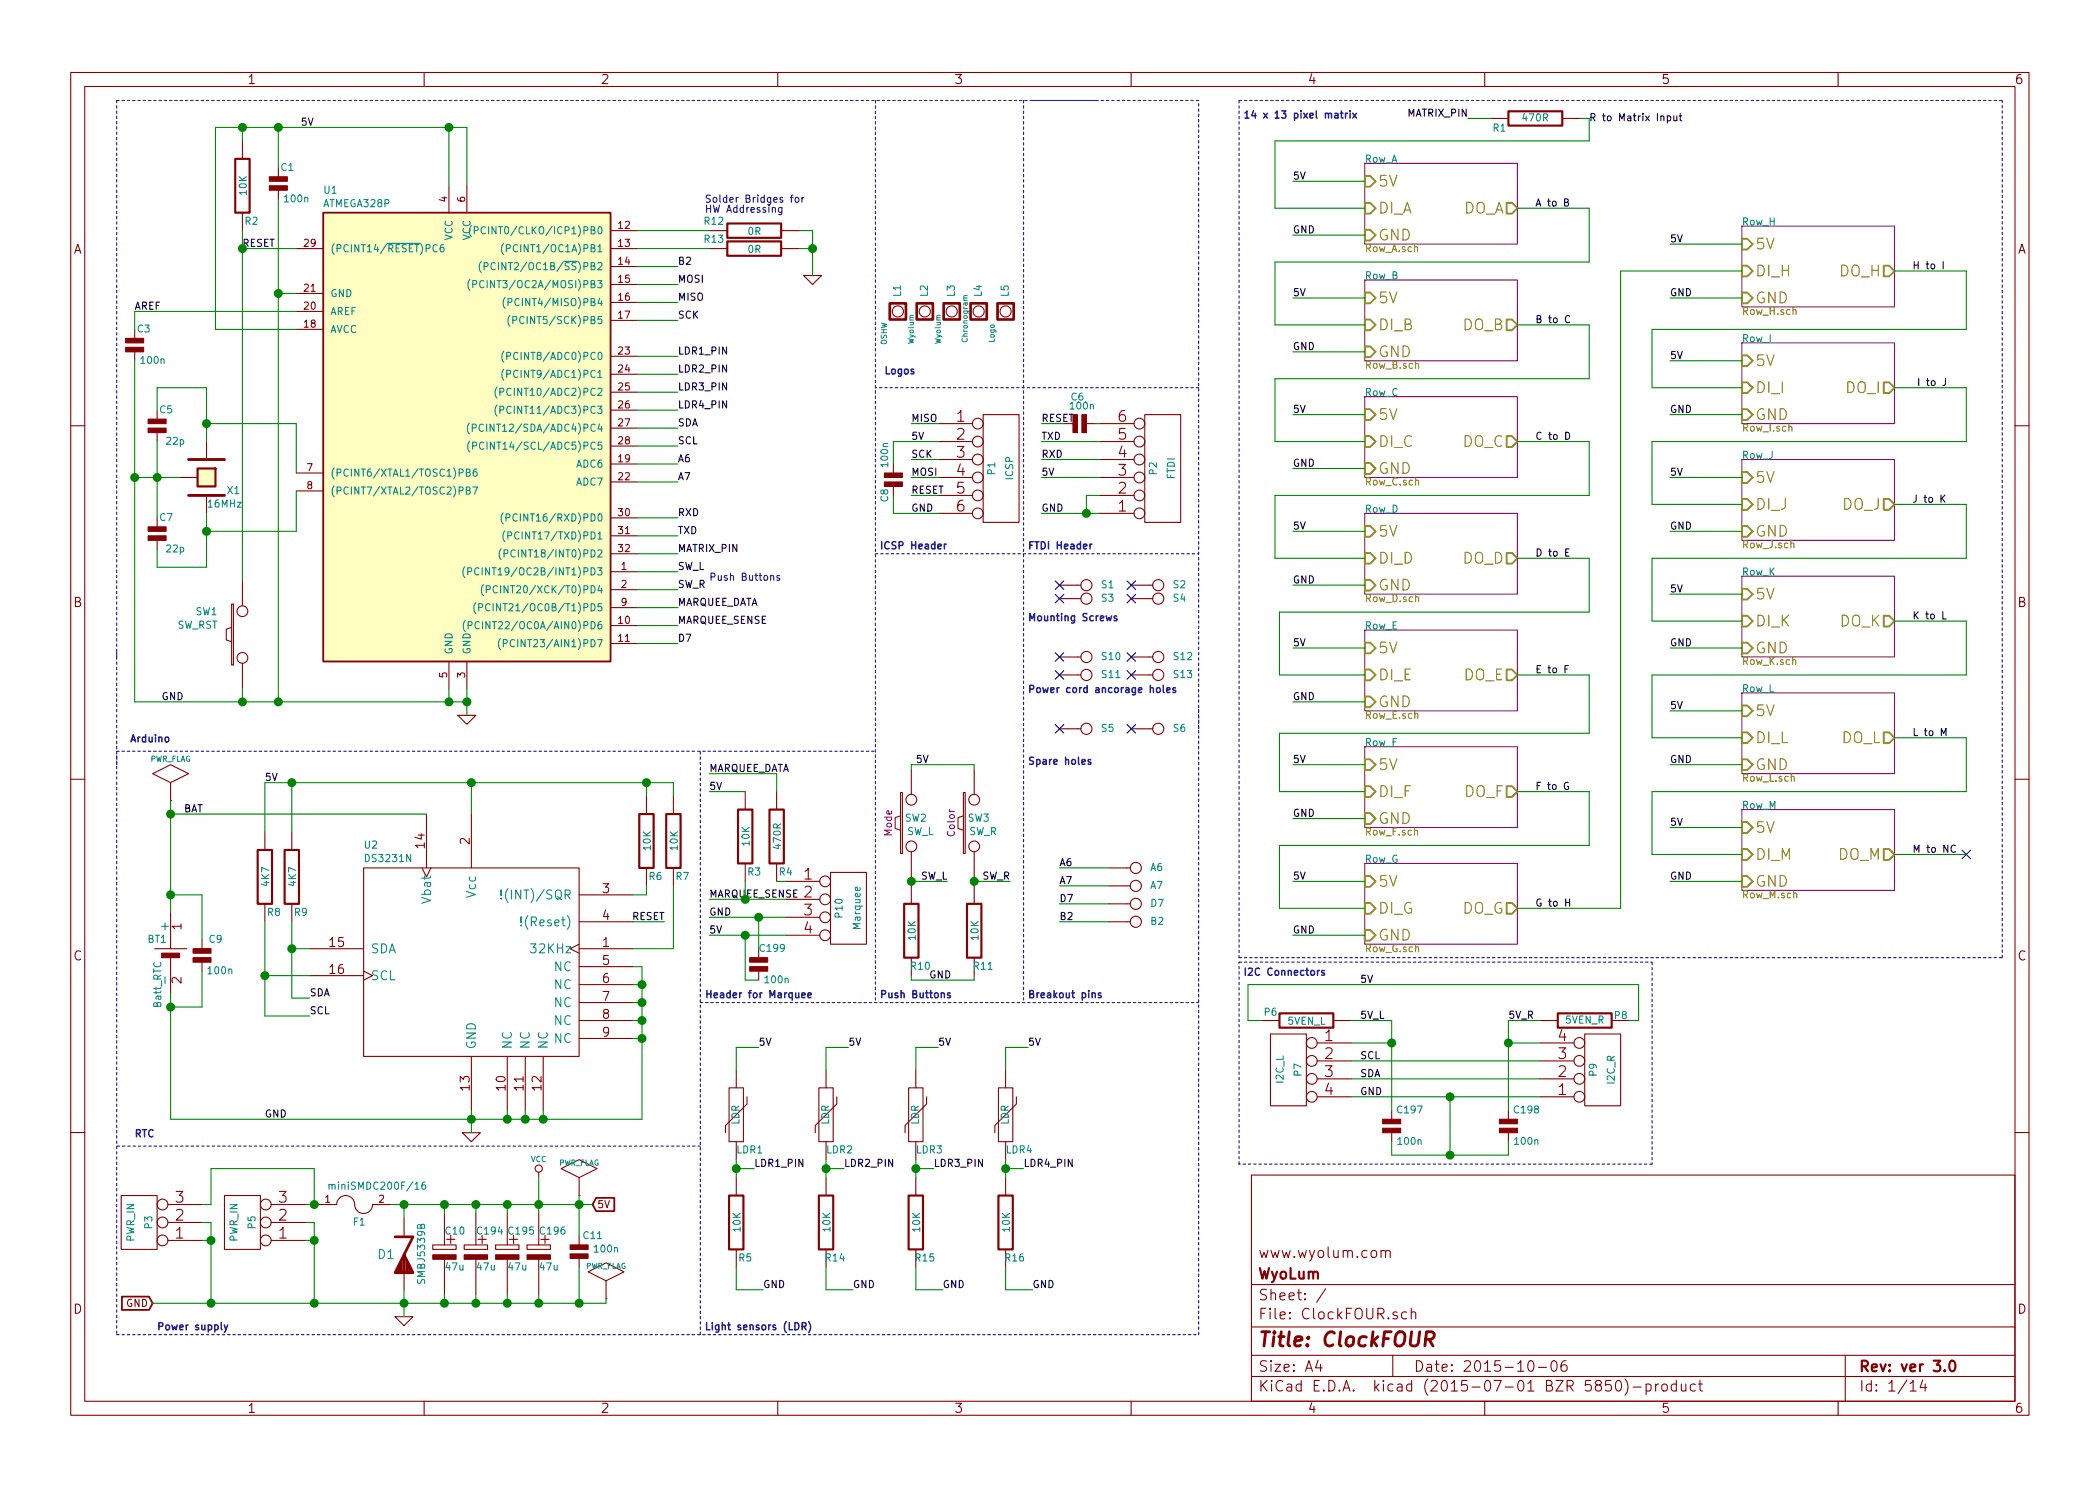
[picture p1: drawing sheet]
<svg xmlns="http://www.w3.org/2000/svg" width="297mm" height="210mm" viewBox="0 0 297 210" stroke-linecap="round" stroke-linejoin="round" font-family="sans-serif">
<defs><g id="words">
<text font-size="2.8" fill="#840000" x="178" y="190.5">Title: ClockFOUR</text>
<g font-size="2.1" fill="#848400">
<text x="195" y="26.4">5V</text>
<text x="195" y="34">GND</text>
<text x="195" y="30.2">DI_A</text>
<text x="206.8" y="30.2">DO_A</text>
<text x="248.3" y="35.3">5V</text>
<text x="248.3" y="39.1">DI_H</text>
<text x="260.1" y="39.1">DO_H</text>
<text x="195" y="46.7">DI_B</text>
<text x="195" y="42.9">5V</text>
<text x="206.8" y="46.7">DO_B</text>
<text x="248.3" y="42.9">GND</text>
<text x="195" y="50.5">GND</text>
<text x="248.3" y="51.8">5V</text>
<text x="195" y="59.4">5V</text>
<text x="248.3" y="59.4">GND</text>
<text x="248.3" y="55.6">DI_I</text>
<text x="261.1" y="55.6">DO_I</text>
<text x="195" y="63.2">DI_C</text>
<text x="206.8" y="63.2">DO_C</text>
<text x="195" y="67.1">GND</text>
<text x="248.3" y="68.3">5V</text>
<text x="195" y="75.9">5V</text>
<text x="248.3" y="75.9">GND</text>
<text x="248.3" y="72.1">DI_J</text>
<text x="260.5" y="72.1">DO_J</text>
<text x="195" y="83.6">GND</text>
<text x="195" y="79.8">DI_D</text>
<text x="206.8" y="79.8">DO_D</text>
<text x="248.3" y="88.6">DI_K</text>
<text x="248.3" y="84.8">5V</text>
<text x="260.1" y="88.6">DO_K</text>
<text x="195" y="92.5">5V</text>
<text x="248.3" y="92.5">GND</text>
<text x="195" y="100.1">GND</text>
<text x="195" y="96.3">DI_E</text>
<text x="206.9" y="96.3">DO_E</text>
<text x="248.3" y="101.3">5V</text>
<text x="248.3" y="105.2">DI_L</text>
<text x="260.4" y="105.2">DO_L</text>
<text x="195" y="112.8">DI_F</text>
<text x="195" y="109">5V</text>
<text x="207" y="112.8">DO_F</text>
<text x="248.3" y="109">GND</text>
<text x="195" y="116.6">GND</text>
<text x="248.3" y="117.9">5V</text>
<text x="195" y="125.5">5V</text>
<text x="248.3" y="125.5">GND</text>
<text x="248.3" y="121.7">DI_M</text>
<text x="259.9" y="121.7">DO_M</text>
<text x="195" y="129.3">DI_G</text>
<text x="206.7" y="129.3">DO_G</text>
<text x="195" y="133.1">GND</text>
</g>
<g font-size="2.1" fill="#840000">
<text x="135.3" y="59.7">1</text>
<text x="158.2" y="59.7">6</text>
<text x="135.3" y="62.2">2</text>
<text x="135.3" y="64.8">3</text>
<text x="158.2" y="64.8">4</text>
<text x="158.2" y="62.2">5</text>
<text x="135.3" y="67.3">4</text>
<text x="135.3" y="69.8">5</text>
<text x="158.2" y="69.8">2</text>
<text x="158.2" y="67.3">3</text>
<text x="135.3" y="72.4">6</text>
<text x="158.2" y="72.4">1</text>
<text x="113.7" y="124.5">1</text>
<text x="113.7" y="127">2</text>
<text x="113.7" y="129.5">3</text>
<text x="113.7" y="132.1">4</text>
<text x="187.4" y="147.3">1</text>
<text x="187.4" y="149.9">2</text>
<text x="220.4" y="149.9">3</text>
<text x="220.4" y="147.3">4</text>
<text x="187.4" y="152.4">3</text>
<text x="187.4" y="154.9">4</text>
<text x="220.4" y="154.9">1</text>
<text x="220.4" y="152.4">2</text>
<text x="24.8" y="172.7">2</text>
<text x="24.8" y="170.2">3</text>
<text x="39.4" y="172.7">2</text>
<text x="39.4" y="170.2">3</text>
<text x="24.8" y="175.3">1</text>
<text x="39.4" y="175.3">1</text>
<text x="178" y="178">www.wyolum.com</text>
<text x="178" y="184">Sheet: /</text>
<text x="178" y="181">WyoLum</text>
<text x="178" y="186.7">File: ClockFOUR.sch</text>
<text x="178" y="196.9">KiCad E.D.A. kicad (2015-07-01 BZR 5850)-product</text>
<text x="178" y="194.1">Size: A4</text>
<text x="200" y="194.1">Date: 2015-10-06</text>
<text x="263" y="194.1">Rev: ver 3.0</text>
<text x="263" y="196.9">Id: 1/14</text>
</g>
<g font-size="2.1" fill="#008484">
<text x="63.1" y="176">+</text>
<text x="67.6" y="176">+</text>
<text x="72" y="176">+</text>
<text x="76.5" y="176">+</text>
</g>
<g font-size="1.8" fill="#840000">
<text x="35" y="11.9">1</text>
<text x="85" y="11.9">2</text>
<text x="135" y="11.9">3</text>
<text x="185" y="11.9">4</text>
<text x="235" y="11.9">5</text>
<text x="285" y="11.9">6</text>
<text x="10.4" y="35.9">A</text>
<text x="285.4" y="35.9">A</text>
<text x="10.4" y="85.9">B</text>
<text x="285.4" y="85.9">B</text>
<text x="60.1" y="120" transform="rotate(-90 60.1 120)">14</text>
<text x="66.4" y="119.5" transform="rotate(-90 66.4 119.5)">2</text>
<text x="25.7" y="131.5" transform="rotate(-90 25.7 131.5)">1</text>
<text x="85.2" y="126.4">3</text>
<text x="85.2" y="130.2">4</text>
<text x="10.4" y="135.9">C</text>
<text x="46.7" y="134">15</text>
<text x="46.7" y="137.8">16</text>
<text x="85.2" y="134">1</text>
<text x="85.2" y="136.5">5</text>
<text x="285.4" y="135.9">C</text>
<text x="25.7" y="139.2" transform="rotate(-90 25.7 139.2)">2</text>
<text x="85.2" y="139.1">6</text>
<text x="85.2" y="141.6">7</text>
<text x="85.2" y="144.1">8</text>
<text x="85.2" y="146.7">9</text>
<text x="66.4" y="154.2" transform="rotate(-90 66.4 154.2)">13</text>
<text x="71.5" y="154.2" transform="rotate(-90 71.5 154.2)">10</text>
<text x="74" y="154.2" transform="rotate(-90 74 154.2)">11</text>
<text x="76.6" y="154.2" transform="rotate(-90 76.6 154.2)">12</text>
<text x="10.4" y="185.9">D</text>
<text x="285.4" y="185.9">D</text>
<text x="35" y="199.9">1</text>
<text x="85" y="199.9">2</text>
<text x="135" y="199.9">3</text>
<text x="185" y="199.9">4</text>
<text x="235" y="199.9">5</text>
<text x="285" y="199.9">6</text>
</g>
<g font-size="1.8" fill="#008484">
<text x="23.9" y="131.6" transform="rotate(-90 23.9 131.6)">+</text>
<text x="61" y="127.7" transform="rotate(-90 61 127.7)">Vbat</text>
<text x="67.3" y="127" transform="rotate(-90 67.3 127)">Vcc</text>
<text x="72" y="127.2">!(INT)/SQR</text>
<text x="74.3" y="131.1">!(Reset)</text>
<text x="52.5" y="134.9">SDA</text>
<text x="75.5" y="134.9">32KHz</text>
<text x="78.3" y="137.4">NC</text>
<text x="23.9" y="139" transform="rotate(-90 23.9 139)">-</text>
<text x="52.5" y="138.7">SCL</text>
<text x="78.3" y="139.9">NC</text>
<text x="78.3" y="142.5">NC</text>
<text x="67.3" y="148.5" transform="rotate(-90 67.3 148.5)">GND</text>
<text x="72.4" y="148.5" transform="rotate(-90 72.4 148.5)">NC</text>
<text x="74.9" y="148.5" transform="rotate(-90 74.9 148.5)">NC</text>
<text x="77.5" y="148.5" transform="rotate(-90 77.5 148.5)">NC</text>
<text x="78.3" y="145">NC</text>
<text x="78.3" y="147.6">NC</text>
<text x="53.5" y="178.1">D1</text>
</g>
<g font-size="1.4">
<text x="42.5" y="17.8">5V</text>
<text x="199.1" y="16.5">MATRIX_PIN</text>
<text x="224.8" y="17.1">R to Matrix Input</text>
<text x="182.9" y="25.4">5V</text>
<text x="217.2" y="29.2">A to B</text>
<text x="34.3" y="34.9">RESET</text>
<text x="182.9" y="33">GND</text>
<text x="236.2" y="34.3">5V</text>
<text x="95.9" y="40">MOSI</text>
<text x="95.9" y="37.5">B2</text>
<text x="182.9" y="41.9">5V</text>
<text x="236.2" y="41.9">GND</text>
<text x="270.5" y="38.1">H to I</text>
<text x="19" y="43.8">AREF</text>
<text x="95.9" y="45.1">SCK</text>
<text x="95.9" y="42.5">MISO</text>
<text x="217.2" y="45.7">B to C</text>
<text x="95.9" y="50.2">LDR1_PIN</text>
<text x="95.9" y="52.7">LDR2_PIN</text>
<text x="182.9" y="49.5">GND</text>
<text x="236.2" y="50.8">5V</text>
<text x="95.9" y="55.2">LDR3_PIN</text>
<text x="95.9" y="57.8">LDR4_PIN</text>
<text x="128.9" y="59.7">MISO</text>
<text x="147.3" y="59.7">RESET</text>
<text x="182.9" y="58.4">5V</text>
<text x="236.2" y="58.4">GND</text>
<text x="271.1" y="54.6">I to J</text>
<text x="95.9" y="62.9">SCL</text>
<text x="95.9" y="60.3">SDA</text>
<text x="95.9" y="65.4">A6</text>
<text x="128.9" y="64.8">SCK</text>
<text x="128.9" y="62.2">5V</text>
<text x="147.3" y="62.2">TXD</text>
<text x="147.3" y="64.8">RXD</text>
<text x="217.2" y="62.2">C to D</text>
<text x="95.9" y="67.9">A7</text>
<text x="128.9" y="67.3">MOSI</text>
<text x="128.9" y="69.8">RESET</text>
<text x="147.3" y="67.3">5V</text>
<text x="182.9" y="66">GND</text>
<text x="236.2" y="67.3">5V</text>
<text x="270.5" y="71.1">J to K</text>
<text x="95.9" y="73">RXD</text>
<text x="95.9" y="75.6">TXD</text>
<text x="128.9" y="72.4">GND</text>
<text x="147.3" y="72.4">GND</text>
<text x="182.9" y="74.9">5V</text>
<text x="236.2" y="74.9">GND</text>
<text x="95.9" y="78.1">MATRIX_PIN</text>
<text x="95.9" y="80.6">SW_L</text>
<text x="95.9" y="83.2">SW_R</text>
<text x="182.9" y="82.5">GND</text>
<text x="217.2" y="78.7">D to E</text>
<text x="236.2" y="83.8">5V</text>
<text x="95.9" y="85.7">MARQUEE_DATA</text>
<text x="95.9" y="88.3">MARQUEE_SENSE</text>
<text x="270.5" y="87.6">K to L</text>
<text x="95.9" y="90.8">D7</text>
<text x="182.9" y="91.4">5V</text>
<text x="217.2" y="95.2">E to F</text>
<text x="236.2" y="91.4">GND</text>
<text x="22.9" y="99.1">GND</text>
<text x="182.9" y="99.1">GND</text>
<text x="236.2" y="100.3">5V</text>
<text x="129.5" y="107.9">5V</text>
<text x="182.9" y="107.9">5V</text>
<text x="236.2" y="107.9">GND</text>
<text x="270.5" y="104.1">L to M</text>
<text x="37.5" y="110.5">5V</text>
<text x="100.3" y="109.2">MARQUEE_DATA</text>
<text x="100.3" y="111.8">5V</text>
<text x="217.2" y="111.8">F to G</text>
<text x="26" y="114.9">BAT</text>
<text x="182.9" y="115.6">GND</text>
<text x="236.2" y="116.8">5V</text>
<text x="130" y="124.5">SW_L</text>
<text x="138.8" y="124.5">SW_R</text>
<text x="149.9" y="122.5">A6</text>
<text x="149.9" y="125.1">A7</text>
<text x="182.9" y="124.5">5V</text>
<text x="236.2" y="124.5">GND</text>
<text x="270.5" y="120.6">M to NC</text>
<text x="89.3" y="130.2">RESET</text>
<text x="100.3" y="129.5">GND</text>
<text x="100.3" y="127">MARQUEE_SENSE</text>
<text x="149.9" y="127.6">D7</text>
<text x="149.9" y="130.2">B2</text>
<text x="217.2" y="128.3">G to H</text>
<text x="100.3" y="132.1">5V</text>
<text x="182.9" y="132.1">GND</text>
<text x="43.8" y="141">SDA</text>
<text x="43.8" y="143.5">SCL</text>
<text x="131.4" y="138.4">GND</text>
<text x="192.4" y="139.1">5V</text>
<text x="107.3" y="147.9">5V</text>
<text x="120" y="147.9">5V</text>
<text x="132.7" y="147.9">5V</text>
<text x="145.4" y="147.9">5V</text>
<text x="192.4" y="149.9">SCL</text>
<text x="192.4" y="144.1">5V_L</text>
<text x="213.4" y="144.1">5V_R</text>
<text x="192.4" y="154.9">GND</text>
<text x="192.4" y="152.4">SDA</text>
<text x="37.5" y="158.1">GND</text>
<text x="106.7" y="165.1">LDR1_PIN</text>
<text x="119.4" y="165.1">LDR2_PIN</text>
<text x="132.1" y="165.1">LDR3_PIN</text>
<text x="144.8" y="165.1">LDR4_PIN</text>
<text x="107.9" y="182.2">GND</text>
<text x="120.6" y="182.2">GND</text>
<text x="133.3" y="182.2">GND</text>
<text x="146" y="182.2">GND</text>
</g>
<g font-size="1.4" fill="#0000c2">
<text x="175.9" y="16.8">14 x 13 pixel matrix</text>
<text x="99.7" y="28.7">Solder Bridges for</text>
<text x="99.7" y="30.1">HW Addressing</text>
<text x="125.1" y="53">Logos</text>
<text x="124.5" y="77.7">ICSP Header</text>
<text x="145.4" y="77.7">FTDI Header</text>
<text x="100.3" y="82.2">Push Buttons</text>
<text x="145.4" y="87.9">Mounting Screws</text>
<text x="145.4" y="98">Power cord ancorage holes</text>
<text x="18.4" y="105">Arduino</text>
<text x="145.4" y="108.2">Spare holes</text>
<text x="101.7" y="141.2">Header for Marquee</text>
<text x="125.4" y="141.2">Push Buttons</text>
<text x="145.4" y="141.2">Breakout pins</text>
<text x="175.9" y="138">I2C Connectors</text>
<text x="19" y="160.9">RTC</text>
<text x="22.2" y="188.2">Power supply</text>
<text x="99.7" y="188.2">Light sensors (LDR)</text>
</g>
<g font-size="1.4" fill="#008484">
<text x="215.5" y="17.2">470R</text>
<text x="193" y="23">Row_A</text>
<text x="211.2" y="18.6">R1</text>
<text x="34.9" y="27.6" transform="rotate(-90 34.9 27.6)">10K</text>
<text x="39.8" y="24.2">C1</text>
<text x="40.3" y="28.6">100n</text>
<text x="45.8" y="29.3">ATMEGA328P</text>
<text x="45.8" y="27.4">U1</text>
<text x="34.7" y="31.8">R2</text>
<text x="46.7" y="35.7">(PCINT14/RESET)PC6</text>
<text x="64" y="34.1" transform="rotate(-90 64 34.1)">VCC</text>
<text x="66.5" y="34.1" transform="rotate(-90 66.5 34.1)">VCC</text>
<text x="68.7" y="33.1">(PCINT0/CLKO/ICP1)PB0</text>
<text x="72.3" y="35.7">(PCINT1/OC1A)PB1</text>
<text x="99.7" y="31.8">R12</text>
<text x="99.7" y="34.3">R13</text>
<text x="105.8" y="33.2">0R</text>
<text x="105.8" y="35.8">0R</text>
<text x="246.4" y="31.9">Row_H</text>
<text x="68.3" y="40.8">(PCINT3/OC2A/MOSI)PB3</text>
<text x="70" y="38.2">(PCINT2/OC1B/SS)PB2</text>
<text x="127.4" y="42" transform="rotate(-90 127.4 42)">L1</text>
<text x="131.2" y="42" transform="rotate(-90 131.2 42)">L2</text>
<text x="135.1" y="42" transform="rotate(-90 135.1 42)">L3</text>
<text x="138.9" y="42" transform="rotate(-90 138.9 42)">L4</text>
<text x="142.7" y="42" transform="rotate(-90 142.7 42)">L5</text>
<text x="193" y="39.5">Row_B</text>
<text x="19.5" y="47">C3</text>
<text x="46.7" y="44.6">AREF</text>
<text x="46.7" y="42">GND</text>
<text x="46.7" y="47.1">AVCC</text>
<text x="72.6" y="43.3">(PCINT4/MISO)PB4</text>
<text x="73.2" y="45.8">(PCINT5/SCK)PB5</text>
<text x="20" y="51.5">100n</text>
<text x="72.4" y="50.9">(PCINT8/ADC0)PC0</text>
<text x="72.4" y="53.5">(PCINT9/ADC1)PC1</text>
<text x="246.4" y="48.4">Row_I</text>
<text x="22.6" y="58.5">C5</text>
<text x="71.6" y="56">(PCINT10/ADC2)PC2</text>
<text x="71.6" y="58.5">(PCINT11/ADC3)PC3</text>
<text x="151.5" y="57.9">100n</text>
<text x="151.5" y="56.7">C6</text>
<text x="193" y="56">Row_C</text>
<text x="23.6" y="62.9">22p</text>
<text x="68.2" y="61.1">(PCINT12/SDA/ADC4)PC4</text>
<text x="68.4" y="63.6">(PCINT14/SCL/ADC5)PC5</text>
<text x="125.6" y="66" transform="rotate(-90 125.6 66)">100n</text>
<text x="246.4" y="64.9">Row_J</text>
<text x="29.5" y="71.8">16MHz</text>
<text x="32.2" y="69.9">X1</text>
<text x="46.7" y="67.4">(PCINT6/XTAL1/TOSC1)PB6</text>
<text x="46.7" y="70">(PCINT7/XTAL2/TOSC2)PB7</text>
<text x="81.5" y="68.7">ADC7</text>
<text x="81.5" y="66.2">ADC6</text>
<text x="125.6" y="71" transform="rotate(-90 125.6 71)">C8</text>
<text x="140.8" y="67.2" transform="rotate(-90 140.8 67.2)">P1</text>
<text x="143.3" y="67.9" transform="rotate(-90 143.3 67.9)">ICSP</text>
<text x="163.6" y="67.2" transform="rotate(-90 163.6 67.2)">P2</text>
<text x="166.2" y="67.9" transform="rotate(-90 166.2 67.9)">FTDI</text>
<text x="22.6" y="73.7">C7</text>
<text x="72.4" y="73.8">(PCINT16/RXD)PD0</text>
<text x="72.6" y="76.3">(PCINT17/TXD)PD1</text>
<text x="193" y="72.5">Row_D</text>
<text x="23.6" y="78.2">22p</text>
<text x="68" y="81.4">(PCINT19/OC2B/INT1)PD3</text>
<text x="70.4" y="83.9">(PCINT20/XCK/T0)PD4</text>
<text x="72.4" y="78.9">(PCINT18/INT0)PD2</text>
<text x="155.8" y="83.2">S1</text>
<text x="166" y="83.2">S2</text>
<text x="246.4" y="81.4">Row_K</text>
<text x="25" y="88.9">SW_RST</text>
<text x="27.7" y="87">SW1</text>
<text x="67.9" y="89">(PCINT22/OC0A/AIN0)PD6</text>
<text x="69.5" y="86.5">(PCINT21/OC0B/T1)PD5</text>
<text x="155.8" y="85.1">S3</text>
<text x="166" y="85.1">S4</text>
<text x="193" y="89">Row_E</text>
<text x="64" y="92.6" transform="rotate(-90 64 92.6)">GND</text>
<text x="66.5" y="92.6" transform="rotate(-90 66.5 92.6)">GND</text>
<text x="72.2" y="91.6">(PCINT23/AIN1)PD7</text>
<text x="155.9" y="93.4">S10</text>
<text x="155.9" y="95.9">S11</text>
<text x="166.1" y="93.4">S12</text>
<text x="166.1" y="95.9">S13</text>
<text x="246.4" y="97.9">Row_L</text>
<text x="155.8" y="103.6">S5</text>
<text x="166" y="103.6">S6</text>
<text x="193" y="105.6">Row_F</text>
<text x="106" y="119.6" transform="rotate(-90 106 119.6)">10K</text>
<text x="128" y="116.3">SW2</text>
<text x="128.2" y="118.2">SW_L</text>
<text x="136.9" y="116.3">SW3</text>
<text x="137" y="118.2">SW_R</text>
<text x="246.4" y="114.4">Row_M</text>
<text x="38.1" y="125.3" transform="rotate(-90 38.1 125.3)">4K7</text>
<text x="41.9" y="125.3" transform="rotate(-90 41.9 125.3)">4K7</text>
<text x="51.6" y="120.1">U2</text>
<text x="51.8" y="122">DS3231N</text>
<text x="91.8" y="124.5">R6</text>
<text x="92" y="120.3" transform="rotate(-90 92 120.3)">10K</text>
<text x="95.6" y="124.5">R7</text>
<text x="95.9" y="120.3" transform="rotate(-90 95.9 120.3)">10K</text>
<text x="105.8" y="123.9">R3</text>
<text x="110.2" y="123.9">R4</text>
<text x="110.5" y="120" transform="rotate(-90 110.5 120)">470R</text>
<text x="162.7" y="123.2">A6</text>
<text x="162.7" y="125.8">A7</text>
<text x="193" y="122.1">Row_G</text>
<text x="37.8" y="129.6">R8</text>
<text x="41.7" y="129.6">R9</text>
<text x="119.2" y="129.8" transform="rotate(-90 119.2 129.8)">P10</text>
<text x="121.7" y="131.4" transform="rotate(-90 121.7 131.4)">Marquee</text>
<text x="162.8" y="128.3">D7</text>
<text x="162.8" y="130.9">B2</text>
<text x="20.9" y="133.4">BT1</text>
<text x="29.5" y="137.8">100n</text>
<text x="29.6" y="133.4">C9</text>
<text x="107.6" y="134.7">C199</text>
<text x="128.9" y="137.2">R10</text>
<text x="129.5" y="133" transform="rotate(-90 129.5 133)">10K</text>
<text x="137.8" y="137.2">R11</text>
<text x="138.4" y="133" transform="rotate(-90 138.4 133)">10K</text>
<text x="22.8" y="142.5" transform="rotate(-90 22.8 142.5)">Batt_RTC</text>
<text x="108.3" y="139.1">100n</text>
<text x="178.8" y="143.7">P6</text>
<text x="182.1" y="145">5VEN_L</text>
<text x="221.4" y="144.8">5VEN_R</text>
<text x="228.4" y="144.2">P8</text>
<text x="181.6" y="153.3" transform="rotate(-90 181.6 153.3)">I2C_L</text>
<text x="184.1" y="152.2" transform="rotate(-90 184.1 152.2)">P7</text>
<text x="225.9" y="152.2" transform="rotate(-90 225.9 152.2)">P9</text>
<text x="228.4" y="153.4" transform="rotate(-90 228.4 153.4)">I2C_R</text>
<text x="104.6" y="159.2" transform="rotate(-90 104.6 159.2)">LDR</text>
<text x="117.3" y="159.2" transform="rotate(-90 117.3 159.2)">LDR</text>
<text x="130" y="159.2" transform="rotate(-90 130 159.2)">LDR</text>
<text x="142.7" y="159.2" transform="rotate(-90 142.7 159.2)">LDR</text>
<text x="197.7" y="157.5">C197</text>
<text x="197.8" y="162">100n</text>
<text x="214.2" y="157.5">C198</text>
<text x="214.3" y="162">100n</text>
<text x="104.2" y="163.2">LDR1</text>
<text x="116.9" y="163.2">LDR2</text>
<text x="129.6" y="163.2">LDR3</text>
<text x="142.3" y="163.2">LDR4</text>
<text x="21.5" y="173.8" transform="rotate(-90 21.5 173.8)">P3</text>
<text x="36.1" y="173.8" transform="rotate(-90 36.1 173.8)">P5</text>
<text x="47.2" y="168.3">miniSMDC200F/16</text>
<text x="50" y="173.4">F1</text>
<text x="19" y="175.7" transform="rotate(-90 19 175.7)">PWR_IN</text>
<text x="33.6" y="175.7" transform="rotate(-90 33.6 175.7)">PWR_IN</text>
<text x="63" y="174.7">C10</text>
<text x="63.1" y="179.8">47u</text>
<text x="67.5" y="179.8">47u</text>
<text x="67.6" y="174.7">C194</text>
<text x="72" y="179.8">47u</text>
<text x="72" y="174.7">C195</text>
<text x="76.4" y="179.8">47u</text>
<text x="76.5" y="174.7">C196</text>
<text x="82.5" y="175.3">C11</text>
<text x="84.2" y="177.2">100n</text>
<text x="104.5" y="178.5">R5</text>
<text x="104.7" y="174.2" transform="rotate(-90 104.7 174.2)">10K</text>
<text x="116.8" y="178.5">R14</text>
<text x="117.4" y="174.2" transform="rotate(-90 117.4 174.2)">10K</text>
<text x="129.5" y="178.5">R15</text>
<text x="130.1" y="174.2" transform="rotate(-90 130.1 174.2)">10K</text>
<text x="142.2" y="178.5">R16</text>
<text x="142.8" y="174.2" transform="rotate(-90 142.8 174.2)">10K</text>
<text x="60.1" y="181.5" transform="rotate(-90 60.1 181.5)">SMBJ5339B</text>
</g>
<g font-size="1.4" fill="#840000">
<text x="63.2" y="28.6" transform="rotate(-90 63.2 28.6)">4</text>
<text x="65.8" y="28.6" transform="rotate(-90 65.8 28.6)">6</text>
<text x="43" y="34.9">29</text>
<text x="87.5" y="32.4">12</text>
<text x="87.5" y="34.9">13</text>
<text x="43" y="41.3">21</text>
<text x="87.5" y="37.5">14</text>
<text x="87.5" y="40">15</text>
<text x="43" y="43.8">20</text>
<text x="43" y="46.3">18</text>
<text x="87.5" y="42.5">16</text>
<text x="87.5" y="45.1">17</text>
<text x="87.5" y="50.2">23</text>
<text x="87.5" y="52.7">24</text>
<text x="87.5" y="55.2">25</text>
<text x="87.5" y="57.8">26</text>
<text x="87.5" y="60.3">27</text>
<text x="87.5" y="62.9">28</text>
<text x="87.5" y="65.4">19</text>
<text x="43.4" y="66.7">7</text>
<text x="43.4" y="69.2">8</text>
<text x="87.5" y="67.9">22</text>
<text x="87.5" y="73">30</text>
<text x="87.5" y="75.6">31</text>
<text x="87.5" y="78.1">32</text>
<text x="87.9" y="80.6">1</text>
<text x="87.9" y="83.2">2</text>
<text x="87.5" y="88.3">10</text>
<text x="87.9" y="85.7">9</text>
<text x="63.2" y="95.9" transform="rotate(-90 63.2 95.9)">5</text>
<text x="65.8" y="95.9" transform="rotate(-90 65.8 95.9)">3</text>
<text x="87.5" y="90.8">11</text>
<text x="46" y="170.2">1</text>
<text x="53.6" y="170.2">2</text>
<text x="84.5" y="170.9">5V</text>
<text x="17.8" y="184.9">GND</text>
</g>
<g font-size="1.4" fill="#848400">
<text x="193" y="35.7">Row_A.sch</text>
<text x="246.4" y="44.5">Row_H.sch</text>
<text x="193" y="52.2">Row_B.sch</text>
<text x="246.4" y="61.1">Row_I.sch</text>
<text x="193" y="68.7">Row_C.sch</text>
<text x="246.4" y="77.6">Row_J.sch</text>
<text x="193" y="85.2">Row_D.sch</text>
<text x="246.4" y="94.1">Row_K.sch</text>
<text x="193" y="101.7">Row_E.sch</text>
<text x="246.4" y="110.6">Row_L.sch</text>
<text x="193" y="118.2">Row_F.sch</text>
<text x="246.4" y="127.1">Row_M.sch</text>
<text x="193" y="134.7">Row_G.sch</text>
</g>
<g font-size="1.4" fill="#840084">
<text x="126.2" y="118.3" transform="rotate(-90 126.2 118.3)">Mode</text>
<text x="135.1" y="118.3" transform="rotate(-90 135.1 118.3)">Color</text>
</g>
<g font-size="1.1" fill="#008484">
<text x="125.4" y="48.9" transform="rotate(-90 125.4 48.9)">OSHW</text>
<text x="129.2" y="48.6" transform="rotate(-90 129.2 48.6)">Wyolum</text>
<text x="133" y="48.6" transform="rotate(-90 133 48.6)">Wyolum</text>
<text x="136.9" y="48.3" transform="rotate(-90 136.9 48.3)">Chronogram</text>
<text x="140.7" y="48.5" transform="rotate(-90 140.7 48.5)">Logo</text>
<text x="21.2" y="107.8">PWR_FLAG</text>
<text x="75.1" y="164.4">VCC</text>
<text x="78.9" y="164.9">PWR_FLAG</text>
<text x="82.8" y="179.5">PWR_FLAG</text>
</g>
</g></defs>
<g fill="none" stroke="#840000" stroke-width=".15">
<path d="M10 10.3h277v189.9h-277zM12 12.2h273v186.1h-273zM34.3 19.9v2.6M60 10.3v1.9M110 10.3v1.9M160 10.3v1.9M210 10.3v1.9M210.8 16.8h2.6M221 16.8h2.5M260 10.3v1.9M34.3 30.1v2.5M39.4 23.7v1.3"/>
<path d="M39.4 26.9v1.3M41.9 35.2h3.8M63.5 26.3v3.8M66 26.3v3.8M86.4 32.6h3.8M86.4 35.2h3.8M86.4 37.7h3.8M100.3 32.6h2.6M100.3 35.2h2.6M110.5 32.6h2.5M110.5 35.2h2.5M113.7 39h2.5l-1.3 1.3z"/>
<path d="M19 46.6v1.3M19 49.8v1.2M22.2 58v1.3M41.9 44.1h3.8M41.9 41.5h3.8M41.9 46.6h3.8M86.4 50.4h3.8M86.4 53h3.8M86.4 40.3h3.8M86.4 55.5h3.8M86.4 42.8h3.8M86.4 58h3.8"/>
<path d="M86.4 45.3h3.8M132.7 59.9h4.8M139.1 58.7h5v15.2h-5zM153.7 59.9h1.2M155.6 59.9h4.8M161.9 58.7h5.1v15.2h-5.1zM10 60.2h2M22.2 61.2v1.3M22.2 73.3v1.2M22.2 76.4v1.3M25.4 67.6h2.5M29.2 62.5v2.5"/>
<path d="M29.2 70.1v2.5M41.9 66.9h3.8M41.9 69.5h3.8M86.4 73.3h3.8M86.4 75.8h3.8M86.4 68.2h3.8M86.4 78.4h3.8M86.4 60.6h3.8M86.4 63.1h3.8M86.4 65.7h3.8M126.4 65.7v1.2M126.4 68.8v1.3"/>
<path d="M132.7 72.6h4.8M132.7 70.1h4.8M132.7 67.6h4.8M132.7 65h4.8M132.7 62.5h4.8M155.6 72.6h4.8M155.6 70.1h4.8M155.6 67.6h4.8M155.6 65h4.8M155.6 62.5h4.8M285 60.2h2M32.8 85.5h.2v8.6h-.2z"/>
<path d="M32.8 88.8l-.8 .2v1.5l.8 .3M34.3 82.2v3.5M34.3 93.8v3.6M63.5 93.6v3.8M66 93.6v3.8M86.4 80.9h3.8M86.4 83.4h3.8M86.4 86h3.8M86.4 88.5h3.8M86.4 91.1h3.8M149.9 84.7h3M149.9 82.8h3"/>
<path d="M149.9 93h3M149.9 95.5h3M160 84.7h3.1M160 82.8h3.1M160 93h3.1M160 95.5h3.1M10 110.3h2M21.6 109.5l2.5-1.3 2.6 1.3-2.6 1.2zM24.1 113.3h.1M24.1 110.7v2.6M37.5 117.7v2.6M41.3 117.7v2.6"/>
<path d="M60.3 115.2v7.6M64.8 101.2h2.5l-1.3 1.3zM66.7 115.2v7.6M91.4 112.6v2.6M95.2 112.6v2.6M105.4 112v2.5M109.9 112v2.5M127.4 112.1h.2v8.7h-.2zM127.4 115.4l-.8 .3v1.5l.8 .3M128.9 108.8v3.6M136.3 112.1h.2v8.7h-.2zM136.3 115.4l-.8 .3v1.5l.8 .3"/>
<path d="M137.8 108.8v3.6M149.9 103.1h3M160 103.1h3.1M285 110.3h2M21.9 134.2h4.5M24.1 129.2v5M24.1 135.5v5.1M28.6 133v1.2M28.6 136.1v1.3M37.5 127.9v2.5M41.3 127.9v2.5M43.8 134.2h7.6"/>
<path d="M43.8 138h7.6M51.4 122.8h30.5v26.7h-30.5zM51.4 137.4l1.3 .6-1.3 .7M59.7 122.8l.6 1.3 .7-1.3M81.9 133.6l-1.3 .6 1.3 .7M81.9 134.2h7.6M81.9 126.6h7.6M81.9 130.4h7.6M81.9 136.8h7.6M81.9 139.3h7.6M91.4 122.8v2.5M95.2 122.8v2.5"/>
<path d="M105.4 122.2v2.5M107.3 134.2v1.3M107.3 137.4v1.3M109.9 122.2v2.5M111.1 124.7h4.9M111.1 127.2h4.9M111.1 129.8h4.9M111.1 132.3h4.9M117.5 123.4h5.1v10.2h-5.1zM128.9 120.5v3.6M128.9 125.3v2.6M128.9 135.5v2.5"/>
<path d="M137.8 120.5v3.6M137.8 125.3v2.6M137.8 135.5v2.5M156.8 130.4h3.1M156.8 122.8h3.1M156.8 125.3h3.1M156.8 127.9h3.1M66.7 149.5v7.6M71.8 149.5v7.6M74.3 149.5v7.6M76.8 149.5v7.6M81.9 141.9h7.6"/>
<path d="M81.9 144.4h7.6M81.9 146.9h7.6M103.1 153.9h2.1v7.6h-2.1zM104.1 151.4v2.5M105.7 155.2v1l-3.1 3.1v1M115.8 153.9h2.1v7.6h-2.1zM116.8 151.4v2.5M118.4 155.2v1l-3.1 3.1v1M128.5 153.9h2.1v7.6h-2.1zM129.5 151.4v2.5M131.1 155.2v1l-3.1 3.1v1M141.2 153.9h2.1v7.6h-2.1z"/>
<path d="M142.2 151.4v2.5M143.8 155.2v1l-3.1 3.1v1M178.4 144.4h2.6M179.7 146.3h5.1v10.2h-5.1zM186.3 155.2h4.8M186.3 152.6h4.8M186.3 150.1h4.8M186.3 147.6h4.8M188.6 144.4h2.5M196.8 157.1v1.3M213.4 157.1v1.3M217.8 144.4h2.5"/>
<path d="M217.8 155.2h4.8M217.8 152.6h4.8M217.8 150.1h4.8M217.8 147.6h4.8M224.2 146.3h5v10.2h-5zM228 144.4h2.5M10 160.2h2M17.1 169.2h5.1v7.6h-5.1zM23.7 175.5h4.9M23.7 173h4.9M23.7 170.4h4.9M31.7 169.2h5.1v7.6h-5.1z"/>
<path d="M38.4 175.5h4.8M38.4 173h4.8M38.4 170.4h4.8M45.1 170.4h2.5a1.29 1.29 0 0 1 1.4-1.2 1.29 1.29 0 0 1 1.2 1.5 1.27 1.27 0 0 0 1.4 1 1.27 1.27 0 0 0 1.1-1.3h2.5M57.1 172.3v2.6M57.1 180v2.5M61.2 176.1h3.3v.7h-3.3zM62.9 171.7v4.4M62.9 178v5.1M65.4 160.3h2.5l-1.2 1.2zM65.7 176.1h3.3v.7h-3.3zM67.3 171.7v4.4"/>
<path d="M67.3 178v5.1M70.1 176.1h3.3v.7h-3.3zM71.8 171.7v4.4M71.8 178v5.1M74.5 176.1h3.4v.7h-3.4zM76.2 165.9v.7M76.2 171.7v4.4M76.2 178v5.1M79.4 165.3l2.5-1.2 2.6 1.2-2.6 1.3zM81.9 169.2h.1M81.9 166.6v2.6M81.9 174.9v1.2"/>
<path d="M81.9 178v1.3M83.2 180l2.5-1.3 2.6 1.3-2.6 1.2zM104.1 161.5v2.6M104.1 166.6v2.6M104.1 176.8v2.5M116.8 161.5v2.6M116.8 166.6v2.6M116.8 176.8v2.5M129.5 161.5v2.6M129.5 166.6v2.6M129.5 176.8v2.5M142.2 161.5v2.6"/>
<path d="M142.2 166.6v2.6M142.2 176.8v2.5M177 166.3h108v32h-108zM195.4 177.1a.38 .38 0 0 1 .6 0v.8M195.4 176.9v1M196 177.1a.36 .36 0 0 1 .3-.2 .36 .36 0 0 1 .3 .2v.8M196.8 160.3v1.2M213.4 160.3v1.2M285 160.2h2M55.9 186.3h2.5l-1.3 1.3zM60 198.3v1.9M85.7 183.8h.1"/>
<path d="M85.7 181.2v2.6M110 198.3v1.9M160 198.3v1.9M177 194.8h108M177 191.8h108M177 187.8h108M177 181.8h108M186.4 192.5l-.3 1h.9M186.8 193v1M187.5 182.3l-1.3 2M197 191.8v3M199 185.7l-.5-.1-.3 .3 .1 .6 .2 .1 .5-.1"/>
<path d="M199.6 185.7a.38 .38 0 0 1 .7 .1v.8M199.6 185.1v1.5M210 198.3v1.9M216.3 192.7a.35 .35 0 0 1 .3-.2 .35 .35 0 0 1 .3 .3 .77 .77 0 0 1-.4 1.2 .9 .9 0 0 1-.2-1.3zM217.6 193.5h1.1M219.5 192.7a.35 .35 0 0 1 .4-.2 .35 .35 0 0 1 .3 .3 .77 .77 0 0 1-.5 1.2 .9 .9 0 0 1-.2-1.3zM221.5 192.5a.59 .59 0 0 0-.7 .7l.1 .7 .2 .1h.3l.2-.1 .1-.5-.2-.2-.4-.1-.3 .3M227.9 195.3h-.7l-.1 .7a.62 .62 0 0 1 .7 0l.1 .2v.5l-.2 .1h-.4l-.2-.1M228.7 195.4a.34 .34 0 0 1 .6 .2 .77 .77 0 0 1-.4 1.2 .97 .97 0 0 1-.2-1.4zM229.8 195.1a1.71 1.71 0 0 1 0 2.3M231 196.3h1.1M232.8 195.9a.48 .48 0 0 1 .7 .1l.1 .1-.1 .6a.48 .48 0 0 1-.7 0"/>
<path d="M232.8 195.8v1.5M234.2 195.8v1M234.6 195.8l-.3 .1-.1 .2M235.1 196a.41 .41 0 0 1 .7 .1v.4a.41 .41 0 0 1-.4 .3 .41 .41 0 0 1-.3-.3zM237.1 195.9l-.4-.1-.3 .3 .1 .6 .2 .1 .4-.1M237.1 195.3v1.5M237.8 195.8l.1 .9a.4 .4 0 0 0 .6 0M238.5 195.8v1M239.8 195.9l-.4-.1-.3 .3 .1 .6 .2 .1 .4-.1M240.3 195.8h.5M240.5 195.3v1.3l.2 .2h.1M260 198.3v1.9"/>
<path d="M261 191.8v6.5M270.2 196.8h.8M272 195.2l-.4 1.1h.9M272.3 195.8v1"/>
<circle cx="127" cy="44.1" r=".79"/>
<circle cx="130.8" cy="44.1" r=".79"/>
<circle cx="134.6" cy="44.1" r=".79"/>
<circle cx="138.3" cy="59.9" r=".76"/>
<circle cx="138.4" cy="44.1" r=".79"/>
<circle cx="142.2" cy="44.1" r=".79"/>
<circle cx="161.2" cy="59.9" r=".76"/>
<circle cx="138.3" cy="62.5" r=".76"/>
<circle cx="138.3" cy="70.1" r=".76"/>
<circle cx="138.3" cy="65" r=".76"/>
<circle cx="138.3" cy="67.6" r=".76"/>
<circle cx="138.3" cy="72.6" r=".76"/>
<circle cx="161.2" cy="65" r=".76"/>
<circle cx="161.2" cy="72.6" r=".76"/>
<circle cx="161.2" cy="70.1" r=".76"/>
<circle cx="161.2" cy="67.6" r=".76"/>
<circle cx="161.2" cy="62.5" r=".76"/>
<circle cx="34.3" cy="93.1" r=".76"/>
<circle cx="34.3" cy="86.5" r=".76"/>
<circle cx="153.7" cy="95.5" r=".79"/>
<circle cx="153.7" cy="84.7" r=".79"/>
<circle cx="153.7" cy="82.8" r=".79"/>
<circle cx="153.7" cy="93" r=".79"/>
<circle cx="163.8" cy="84.7" r=".79"/>
<circle cx="163.8" cy="82.8" r=".79"/>
<circle cx="163.8" cy="93" r=".79"/>
<circle cx="163.8" cy="95.5" r=".79"/>
<circle cx="128.9" cy="113.2" r=".76"/>
<circle cx="128.9" cy="119.8" r=".76"/>
<circle cx="137.8" cy="113.2" r=".76"/>
<circle cx="137.8" cy="119.8" r=".76"/>
<circle cx="153.7" cy="103.1" r=".79"/>
<circle cx="163.8" cy="103.1" r=".79"/>
<circle cx="116.7" cy="132.3" r=".76"/>
<circle cx="116.7" cy="124.7" r=".76"/>
<circle cx="116.7" cy="127.2" r=".76"/>
<circle cx="116.7" cy="129.8" r=".76"/>
<circle cx="160.7" cy="127.9" r=".79"/>
<circle cx="160.7" cy="130.4" r=".79"/>
<circle cx="160.7" cy="122.8" r=".79"/>
<circle cx="160.7" cy="125.3" r=".79"/>
<circle cx="185.5" cy="150.1" r=".76"/>
<circle cx="185.5" cy="147.6" r=".76"/>
<circle cx="185.5" cy="155.2" r=".76"/>
<circle cx="185.5" cy="152.6" r=".76"/>
<circle cx="223.4" cy="150.1" r=".76"/>
<circle cx="223.4" cy="147.6" r=".76"/>
<circle cx="223.4" cy="155.2" r=".76"/>
<circle cx="223.4" cy="152.6" r=".76"/>
<circle cx="23" cy="173" r=".76"/>
<circle cx="23" cy="175.5" r=".76"/>
<circle cx="23" cy="170.4" r=".76"/>
<circle cx="37.6" cy="173" r=".76"/>
<circle cx="37.6" cy="175.5" r=".76"/>
<circle cx="37.6" cy="170.4" r=".76"/>
<circle cx="76.2" cy="165.3" r=".51"/>
</g>
<g fill="none" stroke="#840000" stroke-width=".3">
<path d="M213.4 15.7h7.6v2.1h-7.6zM33.3 22.5h2v7.6h-2zM102.9 31.6h7.6v2h-7.6zM102.9 34.2h7.6v2h-7.6zM27.9 66.3h2.6v2.5h-2.6zM90.4 115.2h2.1v7.6h-2.1zM94.2 115.2h2.1v7.6h-2.1zM104.4 114.5h2v7.7h-2zM108.8 114.5h2.1v7.7h-2.1zM36.4 120.3h2.1v7.6h-2.1zM40.3 120.3h2v7.6h-2zM127.9 127.9h2v7.6h-2z"/>
<path d="M136.8 127.9h2v7.6h-2zM181 143.4h7.6v2h-7.6zM220.3 143.4h7.7v2h-7.7zM103.1 169.2h2.1v7.6h-2.1zM115.8 169.2h2.1v7.6h-2.1zM128.5 169.2h2.1v7.6h-2.1zM141.2 169.2h2.1v7.6h-2.1zM275.9 192.7a.35 .35 0 0 1 .3-.2 .35 .35 0 0 1 .3 .3 .77 .77 0 0 1-.4 1.2 .9 .9 0 0 1-.2-1.3z"/>
</g>
<path d="M26.7 65h5M26.7 70.1h5M201.7 189.5h.7a.56 .56 0 0 0 .5-.5 .56 .56 0 0 0-.4-.6h-.7l-.3 2M202.1 189.5l.6 .9" fill="none" stroke="#840000" stroke-width=".41"/>
<path d="M125.9 42.9h2.2v2.3h-2.2zM129.7 42.9h2.3v2.3h-2.3zM133.5 42.9h2.3v2.3h-2.3zM137.3 42.9h2.3v2.3h-2.3zM141.1 42.9h2.3v2.3h-2.3zM55.9 175h2.5l-2.5 5.1h2.5l-1.3-2.6M56.4 179.2v.9M56.8 178.4v1.7M57.1 177.9v2.2M57.5 178.4v1.7M57.9 179.1v1" fill="none" stroke="#840000" stroke-width=".38"/>
<path d="M45.7 30.1h40.7v63.5h-40.7zM84.3 169.5h2.6v1.9h-2.6l-.5-1zM17.2 183.5h3.9l.5 .9-.5 .9h-3.9z" fill="none" stroke="#840000" stroke-width=".25"/>
<g fill="none" stroke="#840084" stroke-width=".15">
<path d="M193 23.1h21.6v11.4h-21.6zM193 39.6h21.6v11.4h-21.6zM246.4 32h21.6v11.4h-21.6zM193 56.1h21.6v11.5h-21.6zM246.4 48.5h21.6v11.4h-21.6zM193 72.6h21.6v11.5h-21.6zM246.4 65h21.6v11.4h-21.6zM193 89.1h21.6v11.5h-21.6zM246.4 81.5h21.6v11.5h-21.6zM246.4 98h21.6v11.5h-21.6zM193 105.7h21.6v11.4h-21.6zM246.4 114.5h21.6v11.5h-21.6z"/>
<path d="M193 122.2h21.6v11.4h-21.6z"/>
</g>
<g fill="none" stroke="#848400" stroke-width=".25">
<path d="M193 32.5h.8l.8 .8-.8 .7h-.8zM193 28.7h.8l.8 .8-.8 .7h-.8zM193 24.9h.8l.8 .7-.8 .8h-.8zM213.1 28.7h.8l.7 .8-.7 .7h-.8zM246.4 37.6h.7l.8 .7-.8 .8h-.7zM246.4 33.8h.7l.8 .7-.8 .8h-.7zM266.4 37.6h.8l.8 .7-.8 .8h-.8zM193 49h.8l.8 .8-.8 .7h-.8zM193 45.2h.8l.8 .8-.8 .7h-.8zM193 41.4h.8l.8 .8-.8 .7h-.8zM193 57.9h.8l.8 .8-.8 .7h-.8zM213.1 45.2h.8l.7 .8-.7 .7h-.8z"/>
<path d="M246.4 41.4h.7l.8 .8-.8 .7h-.7zM246.4 57.9h.7l.8 .8-.8 .7h-.7zM246.4 54.1h.7l.8 .8-.8 .7h-.7zM246.4 50.3h.7l.8 .7-.8 .8h-.7zM266.4 54.1h.8l.8 .8-.8 .7h-.8zM193 65.5h.8l.8 .8-.8 .8h-.8zM193 61.7h.8l.8 .8-.8 .7h-.8zM193 78.2h.8l.8 .8-.8 .8h-.8zM193 74.4h.8l.8 .8-.8 .7h-.8zM213.1 61.7h.8l.7 .8-.7 .7h-.8zM213.1 78.2h.8l.7 .8-.7 .8h-.8zM246.4 74.4h.7l.8 .8-.8 .7h-.7z"/>
<path d="M246.4 70.6h.7l.8 .8-.8 .7h-.7zM246.4 66.8h.7l.8 .8-.8 .7h-.7zM266.4 70.6h.8l.8 .8-.8 .7h-.8zM193 82h.8l.8 .8-.8 .8h-.8zM193 98.5h.8l.8 .8-.8 .8h-.8zM193 94.7h.8l.8 .8-.8 .8h-.8zM193 90.9h.8l.8 .8-.8 .8h-.8zM213.1 94.7h.8l.7 .8-.7 .8h-.8zM246.4 90.9h.7l.8 .8-.8 .8h-.7zM246.4 87.1h.7l.8 .8-.8 .7h-.7zM246.4 83.3h.7l.8 .8-.8 .7h-.7zM246.4 99.8h.7l.8 .8-.8 .7h-.7z"/>
<path d="M266.4 87.1h.8l.8 .8-.8 .7h-.8zM193 115.1h.8l.8 .7-.8 .8h-.8zM193 111.2h.8l.8 .8-.8 .8h-.8zM193 107.4h.8l.8 .8-.8 .8h-.8zM213.1 111.2h.8l.7 .8-.7 .8h-.8zM246.4 107.4h.7l.8 .8-.8 .8h-.7zM246.4 103.6h.7l.8 .8-.8 .8h-.7zM246.4 116.3h.7l.8 .8-.8 .8h-.7zM266.4 103.6h.8l.8 .8-.8 .8h-.8zM193 131.6h.8l.8 .7-.8 .8h-.8zM193 127.8h.8l.8 .7-.8 .8h-.8zM193 123.9h.8l.8 .8-.8 .8h-.8z"/>
<path d="M213.1 127.8h.8l.7 .7-.7 .8h-.8zM246.4 123.9h.7l.8 .8-.8 .8h-.7zM246.4 120.1h.7l.8 .8-.8 .8h-.7zM266.4 120.1h.8l.8 .8-.8 .8h-.8z"/>
</g>
<path d="M200.2 51.5l.2-.1 .2 .1 .1 .6M253.6 43.9l.1-.1 .3 .1 .1 .6M253 60.4l.2-.1 .2 .1 .1 .6M253.3 76.9l.1-.1 .3 .1v.6M253.6 93.4l.1-.1 .2 .1 .1 .6M253.4 110l.1-.2 .2 .1 .1 .6" fill="none" stroke="#848400" stroke-width=".15"/>
<g fill="none" stroke="#000084" stroke-width=".15">
<path d="M149.3 84.1l1.2 1.2M149.3 82.2l1.2 1.2M149.3 92.3l1.2 1.3M149.3 94.9l1.2 1.2M150.5 92.3l-1.2 1.3M150.5 84.1l-1.2 1.2M150.5 82.2l-1.2 1.2M150.5 94.9l-1.2 1.2M159.4 82.2l1.2 1.2M159.4 84.1l1.2 1.2M159.4 92.3l1.2 1.3M159.4 94.9l1.2 1.2"/>
<path d="M160.6 82.2l-1.2 1.2M160.6 84.1l-1.2 1.2M160.6 92.3l-1.2 1.3M160.6 94.9l-1.2 1.2M149.3 102.5l1.2 1.2M150.5 102.5l-1.2 1.2M159.4 102.5l1.2 1.2M160.6 102.5l-1.2 1.2M277.5 120.3l1.2 1.2M278.7 120.3l-1.2 1.2"/>
</g>
<g fill="none" stroke="#0000c2" stroke-width=".2">
<path d="M189.6 16h.4M189.7 15.7v.9l.3 .1M190.3 16v.7M190.6 16l-.2 .1-.1 .1M191 15.7v.1M191 16v.7M191.3 16l.6 .7M191.9 16l-.6 .7M133.6 77v.7M133.9 77h-.2l-.1 .2M154.5 77h-.2l-.1 .2M158 87.2l-.3-.1-.1 .2 .1 .2h.3v.3h-.4"/>
<path d="M164.5 97v.8l.2 .2M165 97.7l.5-.1v-.2l-.3-.1-.2 .2 .1 .4h.4M166.3 97.4l-.3-.1-.1 .2v.1l.4 .1v.2h-.4M154.3 107.5h-.3l-.1 .1 .1 .2 .3 .1v.2h-.4M187.3 137.4l-.2-.1-.2 .2 .2 .2h.2v.2h-.4M100 140.2v1M100 140.6h.6M100.6 140.2v1M101 140.8l.5-.1-.1-.2h-.3l-.1 .1 .1 .5h.3M124.7 140.7l.5-.1 .1-.1-.1-.3h-.5v1M155.7 140.5h-.2l-.2 .1 .1 .2 .3 .1v.2h-.4M31.7 187.5l.3 .7"/>
<path d="M32.2 187.5l-.3 .9-.2 .1M113.5 187.7l.4-.1 .1-.1-.1-.3-.4-.1v1.1M113.7 187.7l.3 .5M114.4 187a1.2 1.2 0 0 1 0 1.5"/>
</g>
<g fill="#840000" stroke="#840000" stroke-width=".15">
<path d="M27.3 134.2h2.5v.7h-2.5z"/>
<path d="M27.3 135.5h2.5v.6h-2.5z"/>
<path d="M61.2 177.5h3.3v.7h-3.3z"/>
<path d="M151.8 58.7h.6v2.5h-.6z"/>
<path d="M153 58.7h.7v2.5h-.7z"/>
<path d="M125.1 68.2h2.5v.6h-2.5z"/>
<path d="M125.1 66.9h2.5v.7h-2.5z"/>
<path d="M80.6 176.1h2.6v.7h-2.6z"/>
<path d="M80.6 177.4h2.6v.6h-2.6z"/>
<path d="M21 59.3h2.5v.6h-2.5z"/>
<path d="M21 60.6h2.5v.6h-2.5z"/>
<path d="M21 74.5h2.5v.7h-2.5z"/>
<path d="M21 75.8h2.5v.6h-2.5z"/>
<path d="M38.1 25h2.5v.6h-2.5z"/>
<path d="M38.1 26.3h2.5v.6h-2.5z"/>
<path d="M17.8 47.9h2.5v.6h-2.5z"/>
<path d="M17.8 49.1h2.5v.7h-2.5z"/>
<path d="M65.7 177.5h3.3v.7h-3.3z"/>
<path d="M70.1 177.5h3.3v.7h-3.3z"/>
<path d="M74.5 177.5h3.4v.7h-3.4z"/>
<path d="M22.9 134.9h2.5v.6h-2.5z"/>
<path d="M195.6 158.4h2.5v.6h-2.5z"/>
<path d="M195.6 159.6h2.5v.7h-2.5z"/>
<path d="M212.1 158.4h2.5v.6h-2.5z"/>
<path d="M212.1 159.6h2.5v.7h-2.5z"/>
<path d="M106 135.5h2.6v.6h-2.6z"/>
<path d="M106 136.8h2.6v.6h-2.6z"/>
</g>
<g fill="none" stroke="#000" stroke-width=".15">
<path d="M235.8 16.5l.3-.1 .2 .2-.1 .4h-.4M235.8 16.4v1M236.8 16.4v.6l.2 .1 .2-.1M237.2 16.4v.7M237.5 16.4h.4M237.7 16.1v.8l.2 .2M221.3 28.6h.4l.1-.4-.5-.1v1.1h.4l.2-.4-.3-.2M274.9 37v1M222 44.7a.4 .4 0 0 0-.5 0 .4 .4 0 0 0-.1 .5 .37 .37 0 0 0 .2 .4 .37 .37 0 0 0 .4 0M275.2 53.5v.8l-.2 .2-.2 .1M221.5 61.2a.51 .51 0 0 1 .5 .5 .51 .51 0 0 1-.5 .5zM221.5 78.2h.3"/>
<path d="M221.9 77.7h-.4v1h.4M274.7 70.5l.4 .6M275.1 70l-.6 .6M221.4 94.7h.3M221.8 94.2h-.4v1M274.8 86.6v1h.5M221.8 110.7a.47 .47 0 0 0-.5 .5 .47 .47 0 0 0 .5 .5l.1-.4h-.2M274.6 104.1v-1l.3 .7 .4-.7v1M276.6 119.7a.4 .4 0 0 0-.5 0 .4 .4 0 0 0-.1 .5 .37 .37 0 0 0 .2 .3 .37 .37 0 0 0 .4 0M221.5 127.7h.5M222 127.2v1"/>
</g>
<g fill="none" stroke="#008484" stroke-width=".15">
<path d="M54.8 34.4h4.5M61.8 34.7a.4 .4 0 0 0-.5 0 .4 .4 0 0 0-.1 .5 .37 .37 0 0 0 .2 .4 .37 .37 0 0 0 .4-.1M62.7 34.6l-.3 .1-.1 .7 .1 .2 .4-.1-.1-.5h-.3l-.1 .2M66.5 39.5a1.2 1.2 0 0 0 0 1.6M67.1 32.6h.5v-.2v-.3h-.5v1M68.1 37a1.2 1.2 0 0 0 0 1.6M68.5 39.8a.4 .4 0 0 0-.5 0 .4 .4 0 0 0-.2 .5 .37 .37 0 0 0 .2 .4 .37 .37 0 0 0 .5-.1M68.5 37.7l.5-.1v-.1v-.3h-.5v1M68.7 32.2a.4 .4 0 0 0-.5 0 .4 .4 0 0 0-.2 .5 .37 .37 0 0 0 .2 .3 .37 .37 0 0 0 .5 0M70.1 37.3a.4 .4 0 0 0-.5-.1 .4 .4 0 0 0-.2 .5 .37 .37 0 0 0 .2 .4 .37 .37 0 0 0 .5 0M71.2 34.5a1.2 1.2 0 0 0 0 1.5M71.6 35.1h.5l.1-.2-.1-.2-.5-.1v1"/>
<path d="M66.4 59.9a1.2 1.2 0 0 0 0 1.5M66.9 40.2h.5v-.2v-.3h-.5v1M70.3 54.8a1.2 1.2 0 0 0 0 1.5M70.3 57.3a1.2 1.2 0 0 0 0 1.6M70.7 55.5l.5-.1 .1-.1-.1-.3-.5-.1v1.1M70.7 58h.5l.1-.2-.1-.3h-.5v1M71.3 49.7a1.2 1.2 0 0 0 0 1.6M71.3 52.2a1.2 1.2 0 0 0 0 1.6M71.5 42.1a1.2 1.2 0 0 0 0 1.5M71.7 50.4l.5-.1v-.1v-.3h-.5v1M71.7 52.9h.5v-.2v-.3h-.5v1M71.9 42.8l.4-.1 .1-.1-.1-.3-.4-.1v1.1"/>
<path d="M72.1 44.6a1.2 1.2 0 0 0 0 1.6M72.5 45.3h.5l.1-.2-.1-.3h-.5v1M66 66.8h.4v-.3l-.4-.1v1h.3l.2-.3-.2-.3M66 69.4l.4-.1v-.3l-.4-.1v1h.3l.2-.3-.2-.2M66.4 62.4a1.2 1.2 0 0 0 0 1.6M66.8 60.5h.5l.1-.2-.1-.2-.5-.1v1M66.9 63.1l.4-.1 .1-.1-.1-.3h-.4v1M66.9 68.9h.6l-.4 1M67.4 66.4l-.3 .1-.2 .7 .2 .2 .4-.1-.1-.5-.3-.1-.2 .2M68.4 60.1a.4 .4 0 0 0-.5 0 .4 .4 0 0 0-.1 .5 .37 .37 0 0 0 .2 .4 .37 .37 0 0 0 .4-.1M68.4 62.7a.4 .4 0 0 0-.5-.1 .4 .4 0 0 0-.1 .5 .37 .37 0 0 0 .2 .4 .37 .37 0 0 0 .4 0M70.9 77.6a1.2 1.2 0 0 0 0 1.6"/>
<path d="M71.2 72.6a1.2 1.2 0 0 0 0 1.5M71.3 78.3h.5l.1-.2-.1-.3h-.5v1M71.4 75.1a1.2 1.2 0 0 0 0 1.6M71.6 73.2h.5v-.2v-.2l-.5-.1v1M71.8 75.8l.5-.1 .1-.1-.1-.3h-.5v1M65.8 80.2a1.2 1.2 0 0 0 0 1.5M65.8 87.8a1.2 1.2 0 0 0 0 1.6M66.2 80.9l.4-.1 .1-.1-.1-.3-.4-.1v1.1M66.2 88.5l.5-.1 .1-.1-.1-.3h-.5v1M67.3 85.3a1.2 1.2 0 0 0 0 1.5M67.7 85.9h.5l.1-.2-.1-.2-.5-.1v1M67.7 80.4a.4 .4 0 0 0-.5 0 .4 .4 0 0 0-.1 .5 .37 .37 0 0 0 .2 .4 .37 .37 0 0 0 .4-.1"/>
<path d="M67.8 88.1a.4 .4 0 0 0-.5-.1 .4 .4 0 0 0-.1 .5 .37 .37 0 0 0 .2 .4 .37 .37 0 0 0 .4 0M68.4 82.7a1.2 1.2 0 0 0 0 1.6M68.8 83.4h.5v-.2v-.3h-.5v1M69.3 85.5a.4 .4 0 0 0-.5 0 .4 .4 0 0 0-.1 .5 .37 .37 0 0 0 .2 .4 .37 .37 0 0 0 .4-.1M70.4 83a.4 .4 0 0 0-.5 0 .4 .4 0 0 0-.2 .5 .37 .37 0 0 0 .2 .3 .37 .37 0 0 0 .5 0M70.8 90.3a1.2 1.2 0 0 0 0 1.6M71.2 91h.5l.1-.2-.1-.3h-.5v1M70.9 127.1v.1M70.9 125.9v.8M73.7 130.9v.1M73.7 129.7v.8M46.5 167.7l.2-.1h.2l.1 .7"/>
<path d="M46.5 167.6v.7M60.1 167.3l-.3 .1-.1 .7 .1 .2 .4-.1-.1-.5-.3-.1-.1 .2"/>
</g>
<g fill="#ffffc2" stroke="#ffffc2" stroke-width=".14">
<path d="M45.7 30.1h40.7v63.5h-40.7z"/>
<path d="M27.9 66.3h2.6v2.5h-2.6z"/>
</g>
<path d="M110.6 29.4v.8l-.1 .1h-.3M110.6 29.4h-.3l-.2 .2 .1 .4h.4M111.8 27.9h.4M112.2 27.6l-.3 .2v.8M112.5 28l.3-.1 .2 .1v.4l-.1 .2h-.4v-.2zM113.4 27.9v.7M113.7 27.9l-.2 .1-.1 .1M109 81.5l.1-.1 .3 .1v.6M110.3 81.5l-.3-.1-.1 .2 .1 .2h.3v.3h-.4" fill="none" stroke="#0000c2" stroke-width=".15"/>
<g fill="#008400" stroke="#008400" stroke-width=".25">
<circle cx="29.2" cy="75.2" r=".51"/>
<circle cx="29.2" cy="59.9" r=".51"/>
<circle cx="19" cy="67.6" r=".51"/>
<circle cx="44.5" cy="184.4" r=".51"/>
<circle cx="57.2" cy="184.4" r=".51"/>
<circle cx="153.7" cy="72.6" r=".51"/>
<circle cx="91.4" cy="110.7" r=".51"/>
<circle cx="22.2" cy="67.6" r=".51"/>
<circle cx="63.5" cy="99.3" r=".51"/>
<circle cx="34.3" cy="99.3" r=".51"/>
<circle cx="39.4" cy="99.3" r=".51"/>
<circle cx="39.4" cy="41.5" r=".51"/>
<circle cx="34.3" cy="35.2" r=".51"/>
<circle cx="66" cy="99.3" r=".51"/>
<circle cx="34.3" cy="18" r=".51"/>
<circle cx="39.4" cy="18" r=".51"/>
<circle cx="63.5" cy="18" r=".51"/>
<circle cx="90.8" cy="146.9" r=".51"/>
<circle cx="90.8" cy="144.4" r=".51"/>
<circle cx="90.8" cy="141.9" r=".51"/>
<circle cx="90.8" cy="139.3" r=".51"/>
<circle cx="24.1" cy="126.6" r=".51"/>
<circle cx="24.1" cy="142.5" r=".51"/>
<circle cx="24.1" cy="115.2" r=".51"/>
<circle cx="66.7" cy="158.4" r=".51"/>
<circle cx="71.8" cy="158.4" r=".51"/>
<circle cx="74.3" cy="158.4" r=".51"/>
<circle cx="76.8" cy="158.4" r=".51"/>
<circle cx="41.3" cy="134.2" r=".51"/>
<circle cx="37.5" cy="138" r=".51"/>
<circle cx="81.9" cy="184.4" r=".51"/>
<circle cx="67.3" cy="170.4" r=".51"/>
<circle cx="71.8" cy="170.4" r=".51"/>
<circle cx="76.2" cy="170.4" r=".51"/>
<circle cx="62.9" cy="184.4" r=".51"/>
<circle cx="67.3" cy="184.4" r=".51"/>
<circle cx="71.8" cy="184.4" r=".51"/>
<circle cx="76.2" cy="184.4" r=".51"/>
<circle cx="205.1" cy="155.2" r=".51"/>
<circle cx="205.1" cy="163.4" r=".51"/>
<circle cx="196.9" cy="147.6" r=".51"/>
<circle cx="213.4" cy="147.6" r=".51"/>
<circle cx="128.9" cy="124.7" r=".51"/>
<circle cx="137.8" cy="124.7" r=".51"/>
<circle cx="114.9" cy="35.2" r=".51"/>
<circle cx="41.3" cy="110.7" r=".51"/>
<circle cx="66.7" cy="110.7" r=".51"/>
<circle cx="81.9" cy="170.4" r=".51"/>
<circle cx="107.3" cy="129.8" r=".51"/>
<circle cx="105.4" cy="132.3" r=".51"/>
<circle cx="105.4" cy="127.2" r=".51"/>
<circle cx="104.1" cy="165.3" r=".51"/>
<circle cx="116.8" cy="165.3" r=".51"/>
<circle cx="129.5" cy="165.3" r=".51"/>
<circle cx="44.5" cy="175.5" r=".51"/>
<circle cx="29.8" cy="184.4" r=".51"/>
<circle cx="29.8" cy="175.5" r=".51"/>
<circle cx="44.5" cy="170.4" r=".51"/>
<circle cx="62.9" cy="170.4" r=".51"/>
<circle cx="57.2" cy="170.4" r=".51"/>
<circle cx="142.2" cy="165.3" r=".51"/>
</g>
<g fill="none" stroke="#008400" stroke-width=".15">
<path d="M34.3 18v1.9M39.4 18v5.7M63.5 18v8.3M207.6 16.8h3.2M223.5 16.8h1.3v3.1h-44.5v9.6h12.7M34.3 35.2h7.6M34.3 32.6v49.6M39.4 28.2v71.1M66 26.3v-8.3h-35.5v28.6h11.4M90.2 37.7h5.7M90.2 35.2h10.1M90.2 32.6h10.1"/>
<path d="M113 35.2h1.9M113 32.6h1.9v6.4M182.9 25.6h10.1M182.9 33.3h10.1M214.6 29.5h10.2v7.6h-44.5v8.9h12.7M236.2 34.5h10.2M246.4 38.3h-17.2v90.2h-14.6M268 38.3h10.1v8.3h-44.4v8.3h12.7M19 51v48.3h47M22.2 58v-3.1h7v7.6M29.2 59.9h12.7v7M39.4 41.5h2.5"/>
<path d="M41.9 44.1h-22.9v2.5M90.2 55.5h5.7M90.2 42.8h5.7M90.2 40.3h5.7M90.2 50.4h5.7M90.2 53h5.7M90.2 58h5.7M90.2 45.3h5.7M128.9 59.9h3.8M147.3 59.9h3.2M154.9 59.9h.7M182.9 42.2h10.1"/>
<path d="M182.9 49.8h10.1M182.9 58.7h10.1M214.6 46h10.2v7.6h-44.5v8.9h12.7M236.2 42.2h10.2M236.2 58.7h10.2M236.2 51h10.2M268 54.9h10.1v7.6h-44.4v8.9h12.7M19 67.6h6.4M22.2 62.5v10.8M29.2 72.6v7.7h-7v-2.6M41.9 69.5v5.7h-12.7M90.2 60.6h5.7"/>
<path d="M90.2 63.1h5.7M90.2 68.2h5.7M90.2 65.7h5.7M90.2 78.4h5.7M90.2 73.3h5.7M90.2 75.8h5.7M126.4 70.1v2.5h6.3M128.9 67.6h3.8M128.9 65h3.8M128.9 70.1h3.8M132.7 62.5h-6.3v3.2M147.3 67.6h8.3"/>
<path d="M147.3 65h8.3M147.3 62.5h8.3M147.3 72.6h8.3M155.6 70.1h-1.9v2.5M182.9 75.2h10.1M182.9 66.3h10.1M214.6 62.5h10.2v7.6h-44.5v8.9h12.7M214.6 79h10.2v7.6h-43.8v8.9h12M236.2 67.6h10.2M236.2 75.2h10.2M268 71.4h10.1v7.6h-44.4v8.9h12.7M34.3 97.4v1.9"/>
<path d="M63.5 97.4v1.9M66 97.4v3.8M90.2 91.1h5.7M90.2 88.5h5.7M90.2 86h5.7M90.2 83.4h5.7M90.2 80.9h5.7M182.9 82.8h10.1M182.9 91.7h10.1M182.9 99.3h10.1M214.6 95.5h10.2v8.3h-43.8v8.2h12M236.2 91.7h10.2"/>
<path d="M236.2 84.1h10.2M268 87.9h10.1v7.6h-44.4v8.9h12.7M24.1 113.3v15.9M24.1 115.2h36.2M41.3 110.7v7M66.7 110.7v4.5M91.4 110.7v1.9M95.2 112.6v-1.9h-57.7v7M100.3 112h5.1M100.3 109.5h9.6v2.5M128.9 108.8v-.6h8.9v.6M182.9 108.2h10.1"/>
<path d="M182.9 115.8h10.1M214.6 112h10.2v7.6h-43.8v8.9h12M236.2 108.2h10.2M236.2 100.6h10.2M236.2 117.1h10.2M268 104.4h10.1v7.6h-44.4v8.9h12.7M24.1 126.6h4.5v6.4M28.6 137.4v5.1h-4.5M37.5 130.4v13.4h6.3M37.5 138h6.3M41.3 130.4v10.8h2.5M41.3 134.2h2.5"/>
<path d="M89.5 136.8h1.3v21.6h-66.7v-17.8M89.5 130.4h4.5M89.5 139.3h1.3M91.4 125.3v1.3h-1.9M95.2 125.3v8.9h-5.7M100.3 132.3h10.8M100.3 129.8h10.8M100.3 127.2h10.8M105.4 132.3v6.4h1.9M105.4 124.7v2.5M107.3 129.8v4.4M109.9 124.7h1.2"/>
<path d="M128.9 124.7h5.1M128.9 124.1v1.2M128.9 138v.7h8.9v-.7M137.8 124.7h5.1M137.8 124.1v1.2M149.9 130.4h6.9M149.9 122.8h6.9M149.9 125.3h6.9M149.9 127.9h6.9M182.9 124.7h10.1M182.9 132.3h10.1M236.2 124.7h10.2"/>
<path d="M268 120.9h10.1M66.7 157.1v3.2M71.8 157.1v1.3M74.3 157.1v1.3M76.8 157.1v1.3M89.5 146.9h1.3M89.5 144.4h1.3M89.5 141.9h1.3M107.3 148.2h-3.2v3.2M120 148.2h-3.2v3.2M132.7 148.2h-3.2v3.2M145.4 148.2h-3.2v3.2"/>
<path d="M178.4 144.4h-1.9v-5.1h55.3v5.1h-1.3M191.1 144.4h5.7v12.7M191.1 150.1h26.7M191.1 152.6h26.7M191.1 155.2h26.7M191.1 147.6h5.7M205.1 155.2v8.2M213.4 147.6h4.4M217.8 144.4h-4.4v12.7M28.6 170.4h1.2v-5.1h14.6v5.1M28.6 173h1.2v11.4M28.6 175.5h1.2"/>
<path d="M43.2 173h1.2v11.4M43.2 170.4h1.9M43.2 175.5h1.2M55.2 170.4h28.6M57.1 170.4v1.9M62.9 170.4v1.3M67.3 170.4v1.3M71.8 170.4v1.3M76.2 166.6v5.1M81.9 169.2v5.7M81.9 179.3v5.1M104.1 164.1v2.5"/>
<path d="M104.1 179.3v3.2h3.8M104.1 165.3h2.6M116.8 165.3h2.6M116.8 179.3v3.2h3.8M116.8 164.1v2.5M129.5 165.3h2.6M129.5 179.3v3.2h3.8M129.5 164.1v2.5M142.2 165.3h2.6M142.2 179.3v3.2h3.8M142.2 164.1v2.5M196.8 161.5v1.9h16.6v-1.9"/>
<path d="M57.1 182.5v3.8M62.9 183.1v1.3M67.3 183.1v1.3M71.8 183.1v1.3M76.2 183.1v1.3M85.7 183.8v.6h-64.1"/>
</g>
<g fill="none" stroke="#0000c2" stroke-width=".15" stroke-dasharray=".3 .4">
<path d="M16.5 14.2h138.4M123.8 14.2v127.7M144.8 14.2v127.7M169.5 14.2h-23.5M175.3 14.2h107.9M175.3 14.2v121.3M169.5 54.9h-45.7M123.8 78.4h45.7M16.5 93v-78.8M16.5 108.2v-15.9M16.5 106.9v81.9M16.5 106.3h107.3"/>
<path d="M169.5 103.1v-88.9M175.3 135.5h107.9M175.3 136.1h58.4M233.7 136.1v28.6M283.2 135.5v-121.3M99.1 141.9h70.4M99.1 162.2h-82.6M175.3 164.7v-28.6M233.7 164.7h-58.4M16.5 188.8h153M99.1 188.8v-82.5M169.5 188.8v-88.9"/>
</g>
<path d="M136.8 41.8l-.5 .1v.2l.1 .1" fill="none" stroke="#008484" stroke-width=".14"/>
<use href="#words"/>
</svg>
